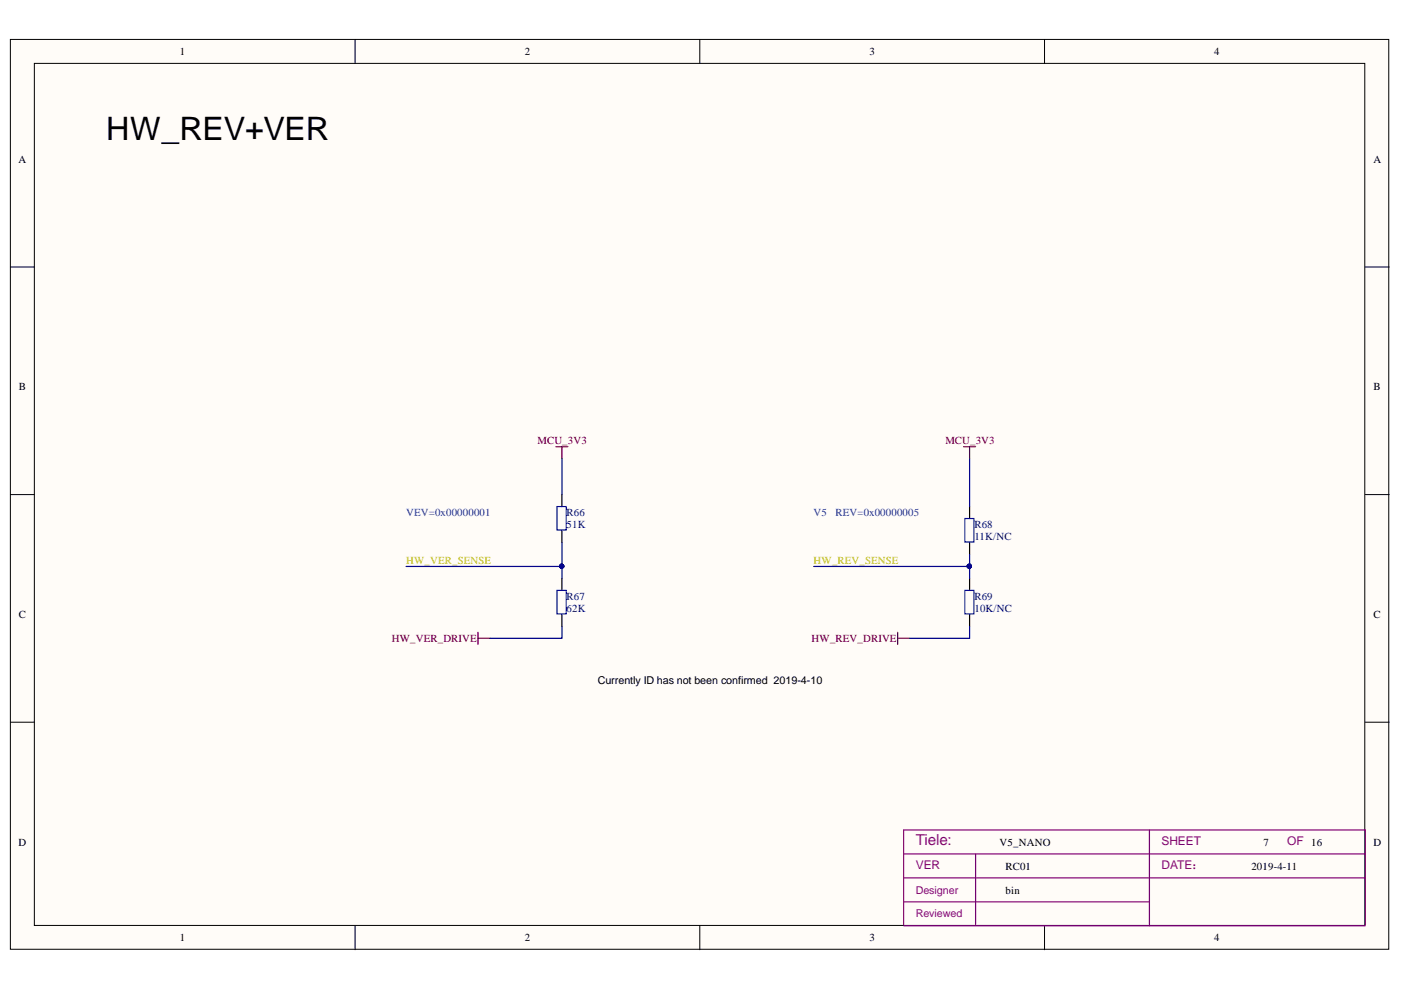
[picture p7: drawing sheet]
<svg xmlns="http://www.w3.org/2000/svg" width="297mm" height="210mm" viewBox="0 0 297 210" stroke-linecap="round" stroke-linejoin="round" font-family="sans-serif">
<defs><g id="words">
<text font-size="6.8" x="22.5" y="29.8">HW_REV+VER</text>
<text font-size="3.2" fill="#7d0089" x="194.2" y="179.1">Tiele:</text>
<g font-size="2.5" fill="#800080">
<text x="246.3" y="179.2">SHEET</text>
<text x="272.9" y="179.2">OF 16</text>
<text x="194.2" y="184.3">VER</text>
</g>
<text font-size="2.5" fill="#a1006a" x="246.3" y="184.3">DATE：</text>
<g font-size="2.3">
<text x="38.2" y="11.7">1</text>
<text x="111.3" y="11.7">2</text>
<text x="184.4" y="11.7">3</text>
<text x="257.5" y="11.7">4</text>
<text x="3.9" y="34.5">A</text>
<text x="291.2" y="34.5">A</text>
<text x="4" y="82.8">B</text>
<text x="291.2" y="82.8">B</text>
<text x="4" y="131">C</text>
<text x="291.2" y="131">C</text>
<text x="126.7" y="145">Currently ID has not been confirmed 2019-4-10</text>
<text x="3.9" y="179.3">D</text>
<text x="211.9" y="179.3">V5_NANO</text>
<text x="267.9" y="179.3">7</text>
<text x="291.2" y="179.3">D</text>
<text x="213.2" y="184.4">RC01</text>
<text x="265.3" y="184.4">2019-4-11</text>
<text x="213.2" y="189.4">bin</text>
<text x="38.2" y="199.6">1</text>
<text x="111.3" y="199.6">2</text>
<text x="184.4" y="199.6">3</text>
<text x="257.5" y="199.6">4</text>
</g>
<g font-size="2.3" fill="#800000">
<text x="114" y="94.2">MCU_3V3</text>
<text x="200.4" y="94.2">MCU_3V3</text>
<text x="83.1" y="136.1">HW_VER_DRIVE</text>
<text x="172.1" y="136.1">HW_REV_DRIVE</text>
</g>
<g font-size="2.3" fill="#03c">
<text x="86.1" y="109.5">VEV=0x00000001</text>
<text x="172.5" y="109.5">V5</text>
<text x="177.2" y="109.5">REV=0x00000005</text>
</g>
<g font-size="2.3" fill="#000080">
<text x="120.1" y="109.5">R66</text>
<text x="120.1" y="112">51K</text>
<text x="206.6" y="112">R68</text>
<text x="206.6" y="114.6">11K/NC</text>
<text x="120.1" y="127.2">R67</text>
<text x="120.1" y="129.8">62K</text>
<text x="206.6" y="127.2">R69</text>
<text x="206.6" y="129.8">10K/NC</text>
</g>
<g font-size="2.3" fill="#bfbf00">
<text x="86.1" y="119.6">HW_VER_SENSE</text>
<text x="172.5" y="119.6">HW_REV_SENSE</text>
</g>
<g font-size="2.3" fill="#800080">
<text x="194.2" y="189.4">Designer</text>
<text x="194.2" y="194.5">Reviewed</text>
</g>
</g></defs>
<g fill="#fffcf8" stroke="#000" stroke-width=".21">
<path d="M2.2 8.4h292.2v192.9h-292.2z"/>
<path d="M7.3 13.4h282.1v182.8h-282.1z"/>
</g>
<path d="M75.3 8.4v5M148.4 8.4v5M221.5 8.4v5M2.2 56.6h5.1M289.5 56.6h5M2.2 104.9h5.1M289.5 104.9h5M2.2 153.1h5.1M289.5 153.1h5M75.3 196.3v5.1M148.4 196.3v5.1M221.5 196.3v5.1" fill="none" stroke="#000" stroke-width=".21"/>
<path d="M243.7 176v20.3M191.6 196v-20h97.9v20M191.6 181.1h97.9M191.6 191.2h52.1M191.6 186.1h97.9M191.6 196.3h97.9M206.8 181.1v14.9" fill="none" stroke="#800080" stroke-width=".25"/>
<path d="M119.1 104.9v2.5M119.1 112.5v2.5M205.6 107.4v2.5M205.6 115v2.6M119.1 122.6v2.6M119.1 130.3v2.5M205.6 122.6v2.6M205.6 130.3v2.5" fill="none" stroke="#000" stroke-width=".25"/>
<path d="M118.1 107.4h2v5h-2zM204.6 109.9h1.9v5h-1.9zM118.1 125.2h2v5h-2zM204.6 125.2h1.9v5h-1.9z" fill="none" stroke="#00f" stroke-width=".25"/>
<path d="M117.9 94.7h2.5M119.1 94.7v2.5M204.3 94.7h2.5M205.6 94.7v2.5M101.3 134.1v2.5M101.3 135.3h2.6M190.3 135.3h2.6M190.3 134.1v2.5" fill="none" stroke="#800000" stroke-width=".25"/>
<path d="M119.1 97.2v7.7M205.6 97.2v10.2M119.1 115v7.6M205.6 117.6v5M86.1 120.1h33M119.1 132.8v2.5h-15.2M172.5 120.1h33.1M205.6 132.8v2.5h-12.7" fill="none" stroke="#000080" stroke-width=".25"/>
<g fill="#000080" stroke="#000080" stroke-width=".21">
<circle cx="119.1" cy="120.1" r=".46"/>
<circle cx="205.5" cy="120.1" r=".46"/>
</g>
<use href="#words"/>
</svg>
